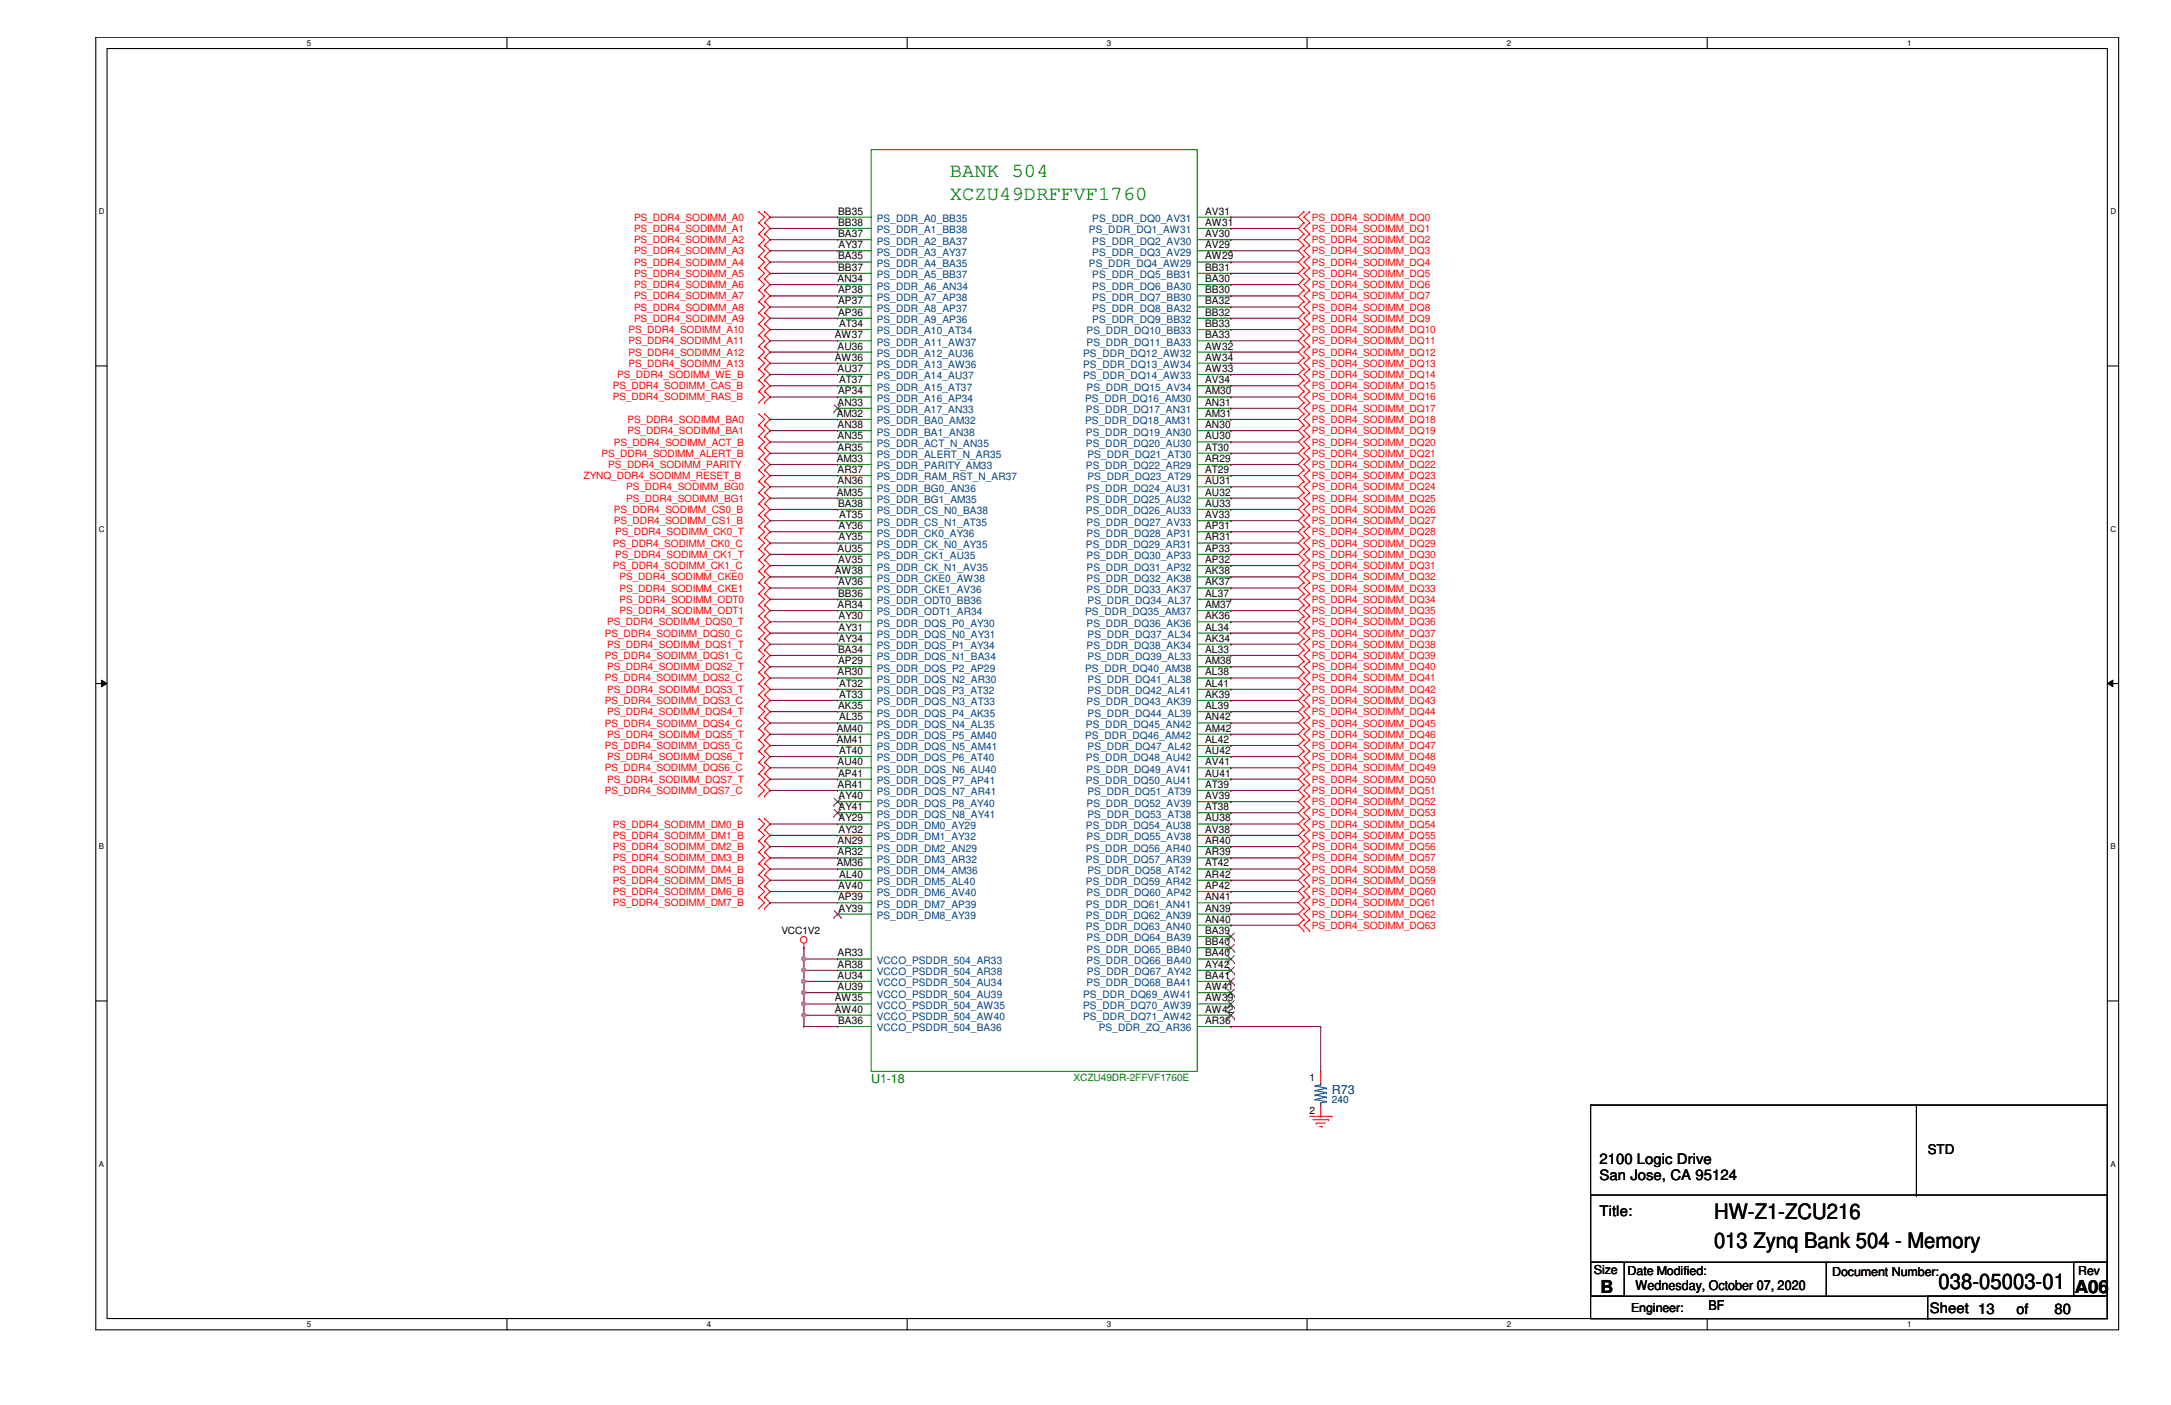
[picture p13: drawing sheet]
<svg xmlns="http://www.w3.org/2000/svg" width="432mm" height="279mm" viewBox="0 0 432 279" stroke-linecap="round" stroke-linejoin="round" font-family="sans-serif">
<defs><g id="words">
<g font-size="4.2">
<text x="340.9" y="242.4">HW-Z1-ZCU216</text>
<text x="340.9" y="248.2">013 Zynq Bank 504 - Memory</text>
<text x="385.6" y="256.4">038-05003-01</text>
</g>
<g font-size="4" fill="#008000">
<text x="188.9" y="35.2">BANK 504</text>
<text x="188.9" y="39.7">XCZU49DRFFVF1760</text>
</g>
<g font-size="3.6">
<text x="318.3" y="257">B</text>
<text x="412.7" y="257">A06</text>
</g>
<g font-size="2.9">
<text x="318.1" y="231.5">2100 Logic Drive</text>
<text x="318.1" y="234.7">San Jose, CA 95124</text>
<text x="318.1" y="241.8">Title:</text>
<text x="383.8" y="261">Sheet 13</text>
<text x="401.1" y="261.2">of</text>
<text x="408.6" y="261.2">80</text>
</g>
<g font-size="2.7">
<text x="383.4" y="229.5">STD</text>
<text x="325.3" y="256.6">Wednesday, October 07, 2020</text>
<text x="339.8" y="260.6">BF</text>
</g>
<text font-size="2.5" fill="#008000" x="173.3" y="215.3">U1-18</text>
<text font-size="2.5" fill="#000080" x="264.9" y="217.6">R73</text>
<g font-size="2.5">
<text x="317" y="253.3">Size</text>
<text x="323.7" y="253.5">Date Modified:</text>
<text x="364.4" y="253.7">Document Number:</text>
<text x="413.3" y="253.5">Rev</text>
<text x="324.4" y="260.9">Engineer:</text>
</g>
<g font-size="2" fill="#f00">
<text x="126.1" y="46.1">PS_DDR4_SODIMM_A1</text>
<text x="126.1" y="43.9">PS_DDR4_SODIMM_A0</text>
<text x="260.9" y="46.1">PS_DDR4_SODIMM_DQ1</text>
<text x="260.9" y="43.9">PS_DDR4_SODIMM_DQ0</text>
<text x="126.1" y="48.3">PS_DDR4_SODIMM_A2</text>
<text x="126.1" y="52.8">PS_DDR4_SODIMM_A4</text>
<text x="126.1" y="50.6">PS_DDR4_SODIMM_A3</text>
<text x="260.9" y="52.8">PS_DDR4_SODIMM_DQ4</text>
<text x="260.9" y="50.6">PS_DDR4_SODIMM_DQ3</text>
<text x="260.9" y="48.3">PS_DDR4_SODIMM_DQ2</text>
<text x="126.1" y="57.3">PS_DDR4_SODIMM_A6</text>
<text x="126.1" y="55.1">PS_DDR4_SODIMM_A5</text>
<text x="126.1" y="59.5">PS_DDR4_SODIMM_A7</text>
<text x="260.9" y="59.5">PS_DDR4_SODIMM_DQ7</text>
<text x="260.9" y="57.3">PS_DDR4_SODIMM_DQ6</text>
<text x="260.9" y="55.1">PS_DDR4_SODIMM_DQ5</text>
<text x="126.1" y="64">PS_DDR4_SODIMM_A9</text>
<text x="126.1" y="61.8">PS_DDR4_SODIMM_A8</text>
<text x="260.9" y="64">PS_DDR4_SODIMM_DQ9</text>
<text x="260.9" y="61.8">PS_DDR4_SODIMM_DQ8</text>
<text x="125" y="66.3">PS_DDR4_SODIMM_A10</text>
<text x="125" y="70.7">PS_DDR4_SODIMM_A12</text>
<text x="125" y="68.5">PS_DDR4_SODIMM_A11</text>
<text x="260.9" y="70.7">PS_DDR4_SODIMM_DQ12</text>
<text x="260.9" y="68.5">PS_DDR4_SODIMM_DQ11</text>
<text x="260.9" y="66.3">PS_DDR4_SODIMM_DQ10</text>
<text x="121.9" y="77.4">PS_DDR4_SODIMM_CAS_B</text>
<text x="122.8" y="75.2">PS_DDR4_SODIMM_WE_B</text>
<text x="125" y="72.9">PS_DDR4_SODIMM_A13</text>
<text x="260.9" y="77.4">PS_DDR4_SODIMM_DQ15</text>
<text x="260.9" y="75.2">PS_DDR4_SODIMM_DQ14</text>
<text x="260.9" y="72.9">PS_DDR4_SODIMM_DQ13</text>
<text x="121.9" y="79.6">PS_DDR4_SODIMM_RAS_B</text>
<text x="260.9" y="81.9">PS_DDR4_SODIMM_DQ17</text>
<text x="260.9" y="79.6">PS_DDR4_SODIMM_DQ16</text>
<text x="122.1" y="88.6">PS_DDR4_SODIMM_ACT_B</text>
<text x="124.8" y="86.4">PS_DDR4_SODIMM_BA1</text>
<text x="124.8" y="84.1">PS_DDR4_SODIMM_BA0</text>
<text x="260.9" y="88.6">PS_DDR4_SODIMM_DQ20</text>
<text x="260.9" y="86.4">PS_DDR4_SODIMM_DQ19</text>
<text x="260.9" y="84.1">PS_DDR4_SODIMM_DQ18</text>
<text x="116.1" y="95.3">ZYNQ_DDR4_SODIMM_RESET_B</text>
<text x="119.6" y="90.8">PS_DDR4_SODIMM_ALERT_B</text>
<text x="121" y="93">PS_DDR4_SODIMM_PARITY</text>
<text x="260.9" y="95.3">PS_DDR4_SODIMM_DQ23</text>
<text x="260.9" y="93">PS_DDR4_SODIMM_DQ22</text>
<text x="260.9" y="90.8">PS_DDR4_SODIMM_DQ21</text>
<text x="122.1" y="102">PS_DDR4_SODIMM_CS0_B</text>
<text x="124.5" y="99.8">PS_DDR4_SODIMM_BG1</text>
<text x="124.5" y="97.5">PS_DDR4_SODIMM_BG0</text>
<text x="260.9" y="99.8">PS_DDR4_SODIMM_DQ25</text>
<text x="260.9" y="97.5">PS_DDR4_SODIMM_DQ24</text>
<text x="260.9" y="102">PS_DDR4_SODIMM_DQ26</text>
<text x="122.1" y="104.2">PS_DDR4_SODIMM_CS1_B</text>
<text x="122.3" y="106.5">PS_DDR4_SODIMM_CK0_T</text>
<text x="260.9" y="106.5">PS_DDR4_SODIMM_DQ28</text>
<text x="260.9" y="104.2">PS_DDR4_SODIMM_DQ27</text>
<text x="121.9" y="108.7">PS_DDR4_SODIMM_CK0_C</text>
<text x="121.9" y="113.2">PS_DDR4_SODIMM_CK1_C</text>
<text x="122.3" y="111">PS_DDR4_SODIMM_CK1_T</text>
<text x="260.9" y="113.2">PS_DDR4_SODIMM_DQ31</text>
<text x="260.9" y="111">PS_DDR4_SODIMM_DQ30</text>
<text x="260.9" y="108.7">PS_DDR4_SODIMM_DQ29</text>
<text x="123.2" y="115.4">PS_DDR4_SODIMM_CKE0</text>
<text x="123.2" y="117.6">PS_DDR4_SODIMM_CKE1</text>
<text x="123.2" y="119.9">PS_DDR4_SODIMM_ODT0</text>
<text x="260.9" y="117.6">PS_DDR4_SODIMM_DQ33</text>
<text x="260.9" y="115.4">PS_DDR4_SODIMM_DQ32</text>
<text x="260.9" y="119.9">PS_DDR4_SODIMM_DQ34</text>
<text x="120.8" y="124.3">PS_DDR4_SODIMM_DQS0_T</text>
<text x="123.2" y="122.1">PS_DDR4_SODIMM_ODT1</text>
<text x="260.9" y="124.3">PS_DDR4_SODIMM_DQ36</text>
<text x="260.9" y="122.1">PS_DDR4_SODIMM_DQ35</text>
<text x="120.3" y="126.6">PS_DDR4_SODIMM_DQS0_C</text>
<text x="120.3" y="131.1">PS_DDR4_SODIMM_DQS1_C</text>
<text x="120.8" y="128.8">PS_DDR4_SODIMM_DQS1_T</text>
<text x="260.9" y="131.1">PS_DDR4_SODIMM_DQ39</text>
<text x="260.9" y="128.8">PS_DDR4_SODIMM_DQ38</text>
<text x="260.9" y="126.6">PS_DDR4_SODIMM_DQ37</text>
<text x="120.3" y="135.5">PS_DDR4_SODIMM_DQS2_C</text>
<text x="120.8" y="137.8">PS_DDR4_SODIMM_DQS3_T</text>
<text x="120.8" y="133.3">PS_DDR4_SODIMM_DQS2_T</text>
<text x="260.9" y="135.5">PS_DDR4_SODIMM_DQ41</text>
<text x="260.9" y="133.3">PS_DDR4_SODIMM_DQ40</text>
<text x="260.9" y="137.8">PS_DDR4_SODIMM_DQ42</text>
<text x="120.3" y="140">PS_DDR4_SODIMM_DQS3_C</text>
<text x="120.8" y="142.2">PS_DDR4_SODIMM_DQS4_T</text>
<text x="260.9" y="142.2">PS_DDR4_SODIMM_DQ44</text>
<text x="260.9" y="140">PS_DDR4_SODIMM_DQ43</text>
<text x="120.3" y="144.5">PS_DDR4_SODIMM_DQS4_C</text>
<text x="120.3" y="148.9">PS_DDR4_SODIMM_DQS5_C</text>
<text x="120.8" y="146.7">PS_DDR4_SODIMM_DQS5_T</text>
<text x="260.9" y="148.9">PS_DDR4_SODIMM_DQ47</text>
<text x="260.9" y="146.7">PS_DDR4_SODIMM_DQ46</text>
<text x="260.9" y="144.5">PS_DDR4_SODIMM_DQ45</text>
<text x="120.3" y="153.4">PS_DDR4_SODIMM_DQS6_C</text>
<text x="120.8" y="155.7">PS_DDR4_SODIMM_DQS7_T</text>
<text x="120.8" y="151.2">PS_DDR4_SODIMM_DQS6_T</text>
<text x="260.9" y="153.4">PS_DDR4_SODIMM_DQ49</text>
<text x="260.9" y="151.2">PS_DDR4_SODIMM_DQ48</text>
<text x="260.9" y="155.7">PS_DDR4_SODIMM_DQ50</text>
<text x="120.3" y="157.9">PS_DDR4_SODIMM_DQS7_C</text>
<text x="260.9" y="160.1">PS_DDR4_SODIMM_DQ52</text>
<text x="260.9" y="157.9">PS_DDR4_SODIMM_DQ51</text>
<text x="121.9" y="164.6">PS_DDR4_SODIMM_DM0_B</text>
<text x="121.9" y="166.8">PS_DDR4_SODIMM_DM1_B</text>
<text x="260.9" y="166.8">PS_DDR4_SODIMM_DQ55</text>
<text x="260.9" y="164.6">PS_DDR4_SODIMM_DQ54</text>
<text x="260.9" y="162.3">PS_DDR4_SODIMM_DQ53</text>
<text x="121.9" y="173.5">PS_DDR4_SODIMM_DM4_B</text>
<text x="121.9" y="171.3">PS_DDR4_SODIMM_DM3_B</text>
<text x="121.9" y="169">PS_DDR4_SODIMM_DM2_B</text>
<text x="260.9" y="171.3">PS_DDR4_SODIMM_DQ57</text>
<text x="260.9" y="169">PS_DDR4_SODIMM_DQ56</text>
<text x="260.9" y="173.5">PS_DDR4_SODIMM_DQ58</text>
<text x="121.9" y="178">PS_DDR4_SODIMM_DM6_B</text>
<text x="121.9" y="175.8">PS_DDR4_SODIMM_DM5_B</text>
<text x="260.9" y="178">PS_DDR4_SODIMM_DQ60</text>
<text x="260.9" y="175.8">PS_DDR4_SODIMM_DQ59</text>
<text x="121.9" y="180.2">PS_DDR4_SODIMM_DM7_B</text>
<text x="260.9" y="184.7">PS_DDR4_SODIMM_DQ63</text>
<text x="260.9" y="182.5">PS_DDR4_SODIMM_DQ62</text>
<text x="260.9" y="180.2">PS_DDR4_SODIMM_DQ61</text>
</g>
<g font-size="2">
<text x="166.7" y="42.7">BB35</text>
<text x="166.7" y="44.9">BB38</text>
<text x="166.7" y="47.2">BA37</text>
<text x="239.7" y="42.7">AV31</text>
<text x="239.7" y="44.9">AW31</text>
<text x="239.7" y="47.2">AV30</text>
<text x="166.7" y="51.6">BA35</text>
<text x="166.7" y="53.8">BB37</text>
<text x="166.8" y="49.4">AY37</text>
<text x="239.7" y="49.4">AV29</text>
<text x="239.7" y="51.6">AW29</text>
<text x="239.7" y="53.8">BB31</text>
<text x="166.6" y="56.1">AN34</text>
<text x="166.7" y="58.3">AP38</text>
<text x="239.7" y="56.1">BA30</text>
<text x="239.7" y="58.3">BB30</text>
<text x="166.7" y="60.5">AP37</text>
<text x="166.7" y="62.8">AP36</text>
<text x="166.9" y="65">AT34</text>
<text x="239.7" y="60.5">BA32</text>
<text x="239.7" y="62.8">BB32</text>
<text x="239.7" y="65">BB33</text>
<text x="166" y="67.3">AW37</text>
<text x="166" y="71.7">AW36</text>
<text x="166.6" y="69.5">AU36</text>
<text x="239.7" y="67.3">BA33</text>
<text x="239.7" y="69.5">AW32</text>
<text x="239.7" y="71.7">AW34</text>
<text x="166.6" y="74">AU37</text>
<text x="166.9" y="76.2">AT37</text>
<text x="239.7" y="74">AW33</text>
<text x="239.7" y="76.2">AV34</text>
<text x="166.4" y="82.9">AM32</text>
<text x="166.6" y="80.7">AN33</text>
<text x="166.7" y="78.4">AP34</text>
<text x="239.7" y="78.4">AM30</text>
<text x="239.7" y="80.7">AN31</text>
<text x="239.7" y="82.9">AM31</text>
<text x="166.6" y="85.1">AN38</text>
<text x="166.6" y="87.4">AN35</text>
<text x="166.6" y="89.6">AR35</text>
<text x="239.7" y="85.1">AN30</text>
<text x="239.7" y="87.4">AU30</text>
<text x="239.7" y="89.6">AT30</text>
<text x="166.4" y="91.9">AM33</text>
<text x="166.6" y="94.1">AR37</text>
<text x="239.7" y="91.9">AR29</text>
<text x="239.7" y="94.1">AT29</text>
<text x="166.4" y="98.6">AM35</text>
<text x="166.6" y="96.3">AN36</text>
<text x="166.7" y="100.8">BA38</text>
<text x="239.7" y="96.3">AU31</text>
<text x="239.7" y="98.6">AU32</text>
<text x="239.7" y="100.8">AU33</text>
<text x="166.8" y="105.2">AY36</text>
<text x="166.8" y="107.5">AY35</text>
<text x="166.9" y="103">AT35</text>
<text x="239.7" y="103">AV33</text>
<text x="239.7" y="105.2">AP31</text>
<text x="239.7" y="107.5">AR31</text>
<text x="166.6" y="109.7">AU35</text>
<text x="166.7" y="112">AV35</text>
<text x="239.7" y="109.7">AP33</text>
<text x="239.7" y="112">AP32</text>
<text x="166" y="114.2">AW38</text>
<text x="166.7" y="116.4">AV36</text>
<text x="166.7" y="118.7">BB36</text>
<text x="239.7" y="114.2">AK38</text>
<text x="239.7" y="116.4">AK37</text>
<text x="239.7" y="118.7">AL37</text>
<text x="166.6" y="120.9">AR34</text>
<text x="166.8" y="123.1">AY30</text>
<text x="166.8" y="125.4">AY31</text>
<text x="239.7" y="120.9">AM37</text>
<text x="239.7" y="123.1">AK36</text>
<text x="239.7" y="125.4">AL34</text>
<text x="166.7" y="129.8">BA34</text>
<text x="166.8" y="127.6">AY34</text>
<text x="239.7" y="127.6">AK34</text>
<text x="239.7" y="129.8">AL33</text>
<text x="166.6" y="134.3">AR30</text>
<text x="166.7" y="132.1">AP29</text>
<text x="166.9" y="136.6">AT32</text>
<text x="239.7" y="132.1">AM38</text>
<text x="239.7" y="134.3">AL38</text>
<text x="239.7" y="136.6">AL41</text>
<text x="166.7" y="141">AK35</text>
<text x="166.9" y="138.8">AT33</text>
<text x="166.9" y="143.3">AL35</text>
<text x="239.7" y="138.8">AK39</text>
<text x="239.7" y="141">AL39</text>
<text x="239.7" y="143.3">AN42</text>
<text x="166.4" y="145.5">AM40</text>
<text x="166.4" y="147.7">AM41</text>
<text x="166.9" y="149.9">AT40</text>
<text x="239.7" y="145.5">AM42</text>
<text x="239.7" y="147.7">AL42</text>
<text x="239.7" y="149.9">AU42</text>
<text x="166.6" y="152.2">AU40</text>
<text x="166.7" y="154.4">AP41</text>
<text x="239.7" y="152.2">AV41</text>
<text x="239.7" y="154.4">AU41</text>
<text x="166.6" y="156.7">AR41</text>
<text x="166.8" y="158.9">AY40</text>
<text x="166.8" y="161.1">AY41</text>
<text x="239.7" y="156.7">AT39</text>
<text x="239.7" y="158.9">AV39</text>
<text x="239.7" y="161.1">AT38</text>
<text x="166.6" y="167.9">AN29</text>
<text x="166.8" y="163.4">AY29</text>
<text x="166.8" y="165.6">AY32</text>
<text x="239.7" y="163.4">AU38</text>
<text x="239.7" y="165.6">AV38</text>
<text x="239.7" y="167.9">AR40</text>
<text x="166.4" y="172.3">AM36</text>
<text x="166.6" y="170.1">AR32</text>
<text x="239.7" y="170.1">AR39</text>
<text x="239.7" y="172.3">AT42</text>
<text x="166.7" y="176.8">AV40</text>
<text x="166.7" y="179">AP39</text>
<text x="166.9" y="174.5">AL40</text>
<text x="239.7" y="174.5">AR42</text>
<text x="239.7" y="176.8">AP42</text>
<text x="239.7" y="179">AN41</text>
<text x="155.4" y="185.8">VCC1V2</text>
<text x="166.8" y="181.3">AY39</text>
<text x="239.7" y="181.3">AN39</text>
<text x="239.7" y="183.5">AN40</text>
<text x="239.7" y="185.7">BA39</text>
<text x="166.6" y="190.2">AR33</text>
<text x="239.7" y="188">BB40</text>
<text x="239.7" y="190.2">BA40</text>
<text x="166.6" y="192.4">AR38</text>
<text x="166.6" y="194.6">AU34</text>
<text x="166.6" y="196.9">AU39</text>
<text x="239.7" y="192.4">AY42</text>
<text x="239.7" y="194.6">BA41</text>
<text x="239.7" y="196.9">AW41</text>
<text x="166" y="199.1">AW35</text>
<text x="166" y="201.4">AW40</text>
<text x="166.7" y="203.6">BA36</text>
<text x="239.7" y="199.1">AW39</text>
<text x="239.7" y="201.4">AW42</text>
<text x="239.7" y="203.6">AR36</text>
<text x="260.5" y="214.9">1</text>
<text x="260.5" y="221.6">2</text>
</g>
<g font-size="2" fill="#004080">
<text x="174.4" y="44.2">PS_DDR_A0_BB35</text>
<text x="174.4" y="46.4">PS_DDR_A1_BB38</text>
<text x="216.6" y="46.4">PS_DDR_DQ1_AW31</text>
<text x="217.3" y="44.2">PS_DDR_DQ0_AV31</text>
<text x="174.4" y="48.6">PS_DDR_A2_BA37</text>
<text x="174.4" y="50.8">PS_DDR_A3_AY37</text>
<text x="174.4" y="53.1">PS_DDR_A4_BA35</text>
<text x="216.6" y="53.1">PS_DDR_DQ4_AW29</text>
<text x="217.3" y="48.6">PS_DDR_DQ2_AV30</text>
<text x="217.3" y="50.8">PS_DDR_DQ3_AV29</text>
<text x="174.4" y="55.3">PS_DDR_A5_BB37</text>
<text x="174.4" y="57.6">PS_DDR_A6_AN34</text>
<text x="174.4" y="59.8">PS_DDR_A7_AP38</text>
<text x="217.3" y="55.3">PS_DDR_DQ5_BB31</text>
<text x="217.3" y="57.6">PS_DDR_DQ6_BA30</text>
<text x="217.3" y="59.8">PS_DDR_DQ7_BB30</text>
<text x="174.4" y="62">PS_DDR_A8_AP37</text>
<text x="174.4" y="64.3">PS_DDR_A9_AP36</text>
<text x="217.3" y="62">PS_DDR_DQ8_BA32</text>
<text x="217.3" y="64.3">PS_DDR_DQ9_BB32</text>
<text x="174.4" y="66.5">PS_DDR_A10_AT34</text>
<text x="174.4" y="68.7">PS_DDR_A11_AW37</text>
<text x="174.4" y="71">PS_DDR_A12_AU36</text>
<text x="215.4" y="71">PS_DDR_DQ12_AW32</text>
<text x="216.1" y="66.5">PS_DDR_DQ10_BB33</text>
<text x="216.1" y="68.7">PS_DDR_DQ11_BA33</text>
<text x="174.4" y="73.2">PS_DDR_A13_AW36</text>
<text x="174.4" y="75.4">PS_DDR_A14_AU37</text>
<text x="174.4" y="77.7">PS_DDR_A15_AT37</text>
<text x="215.4" y="73.2">PS_DDR_DQ13_AW34</text>
<text x="215.4" y="75.4">PS_DDR_DQ14_AW33</text>
<text x="216.1" y="77.7">PS_DDR_DQ15_AV34</text>
<text x="174.4" y="79.9">PS_DDR_A16_AP34</text>
<text x="174.4" y="82.2">PS_DDR_A17_AN33</text>
<text x="215.8" y="79.9">PS_DDR_DQ16_AM30</text>
<text x="216" y="82.2">PS_DDR_DQ17_AN31</text>
<text x="174.4" y="84.4">PS_DDR_BA0_AM32</text>
<text x="174.4" y="86.6">PS_DDR_BA1_AN38</text>
<text x="174.4" y="88.9">PS_DDR_ACT_N_AN35</text>
<text x="215.8" y="84.4">PS_DDR_DQ18_AM31</text>
<text x="216" y="86.6">PS_DDR_DQ19_AN30</text>
<text x="216" y="88.9">PS_DDR_DQ20_AU30</text>
<text x="174.4" y="91.1">PS_DDR_ALERT_N_AR35</text>
<text x="174.4" y="93.3">PS_DDR_PARITY_AM33</text>
<text x="174.4" y="95.5">PS_DDR_RAM_RST_N_AR37</text>
<text x="216" y="93.3">PS_DDR_DQ22_AR29</text>
<text x="216.3" y="91.1">PS_DDR_DQ21_AT30</text>
<text x="216.3" y="95.5">PS_DDR_DQ23_AT29</text>
<text x="174.4" y="97.8">PS_DDR_BG0_AN36</text>
<text x="174.4" y="100">PS_DDR_BG1_AM35</text>
<text x="216" y="97.8">PS_DDR_DQ24_AU31</text>
<text x="216" y="100">PS_DDR_DQ25_AU32</text>
<text x="174.4" y="102.3">PS_DDR_CS_N0_BA38</text>
<text x="174.4" y="104.5">PS_DDR_CS_N1_AT35</text>
<text x="174.4" y="106.7">PS_DDR_CK0_AY36</text>
<text x="216" y="102.3">PS_DDR_DQ26_AU33</text>
<text x="216.1" y="104.5">PS_DDR_DQ27_AV33</text>
<text x="216.1" y="106.7">PS_DDR_DQ28_AP31</text>
<text x="174.4" y="109">PS_DDR_CK_N0_AY35</text>
<text x="174.4" y="111.2">PS_DDR_CK1_AU35</text>
<text x="174.4" y="113.5">PS_DDR_CK_N1_AV35</text>
<text x="216" y="109">PS_DDR_DQ29_AR31</text>
<text x="216.1" y="111.2">PS_DDR_DQ30_AP33</text>
<text x="216.1" y="113.5">PS_DDR_DQ31_AP32</text>
<text x="174.4" y="115.7">PS_DDR_CKE0_AW38</text>
<text x="174.4" y="117.9">PS_DDR_CKE1_AV36</text>
<text x="216.1" y="115.7">PS_DDR_DQ32_AK38</text>
<text x="216.1" y="117.9">PS_DDR_DQ33_AK37</text>
<text x="174.4" y="120.1">PS_DDR_ODT0_BB36</text>
<text x="174.4" y="122.4">PS_DDR_ODT1_AR34</text>
<text x="174.4" y="124.6">PS_DDR_DQS_P0_AY30</text>
<text x="215.8" y="122.4">PS_DDR_DQ35_AM37</text>
<text x="216.1" y="124.6">PS_DDR_DQ36_AK36</text>
<text x="216.3" y="120.1">PS_DDR_DQ34_AL37</text>
<text x="174.4" y="126.9">PS_DDR_DQS_N0_AY31</text>
<text x="174.4" y="129.1">PS_DDR_DQS_P1_AY34</text>
<text x="174.4" y="131.3">PS_DDR_DQS_N1_BA34</text>
<text x="216.1" y="129.1">PS_DDR_DQ38_AK34</text>
<text x="216.3" y="126.9">PS_DDR_DQ37_AL34</text>
<text x="216.3" y="131.3">PS_DDR_DQ39_AL33</text>
<text x="174.4" y="133.6">PS_DDR_DQS_P2_AP29</text>
<text x="174.4" y="135.8">PS_DDR_DQS_N2_AR30</text>
<text x="215.8" y="133.6">PS_DDR_DQ40_AM38</text>
<text x="216.3" y="135.8">PS_DDR_DQ41_AL38</text>
<text x="174.4" y="138">PS_DDR_DQS_P3_AT32</text>
<text x="174.4" y="140.2">PS_DDR_DQS_N3_AT33</text>
<text x="174.4" y="142.5">PS_DDR_DQS_P4_AK35</text>
<text x="216.1" y="140.2">PS_DDR_DQ43_AK39</text>
<text x="216.3" y="138">PS_DDR_DQ42_AL41</text>
<text x="216.3" y="142.5">PS_DDR_DQ44_AL39</text>
<text x="174.4" y="144.7">PS_DDR_DQS_N4_AL35</text>
<text x="174.4" y="147">PS_DDR_DQS_P5_AM40</text>
<text x="174.4" y="149.2">PS_DDR_DQS_N5_AM41</text>
<text x="215.8" y="147">PS_DDR_DQ46_AM42</text>
<text x="216" y="144.7">PS_DDR_DQ45_AN42</text>
<text x="216.3" y="149.2">PS_DDR_DQ47_AL42</text>
<text x="174.4" y="151.4">PS_DDR_DQS_P6_AT40</text>
<text x="174.4" y="153.7">PS_DDR_DQS_N6_AU40</text>
<text x="174.4" y="155.9">PS_DDR_DQS_P7_AP41</text>
<text x="216" y="151.4">PS_DDR_DQ48_AU42</text>
<text x="216" y="155.9">PS_DDR_DQ50_AU41</text>
<text x="216.1" y="153.7">PS_DDR_DQ49_AV41</text>
<text x="174.4" y="158.2">PS_DDR_DQS_N7_AR41</text>
<text x="174.4" y="160.4">PS_DDR_DQS_P8_AY40</text>
<text x="216.1" y="160.4">PS_DDR_DQ52_AV39</text>
<text x="216.3" y="158.2">PS_DDR_DQ51_AT39</text>
<text x="174.4" y="162.6">PS_DDR_DQS_N8_AY41</text>
<text x="174.4" y="164.8">PS_DDR_DM0_AY29</text>
<text x="174.4" y="167.1">PS_DDR_DM1_AY32</text>
<text x="216" y="164.8">PS_DDR_DQ54_AU38</text>
<text x="216.1" y="167.1">PS_DDR_DQ55_AV38</text>
<text x="216.3" y="162.6">PS_DDR_DQ53_AT38</text>
<text x="174.4" y="169.3">PS_DDR_DM2_AN29</text>
<text x="174.4" y="171.6">PS_DDR_DM3_AR32</text>
<text x="174.4" y="173.8">PS_DDR_DM4_AM36</text>
<text x="216" y="169.3">PS_DDR_DQ56_AR40</text>
<text x="216" y="171.6">PS_DDR_DQ57_AR39</text>
<text x="216.3" y="173.8">PS_DDR_DQ58_AT42</text>
<text x="174.4" y="176">PS_DDR_DM5_AL40</text>
<text x="174.4" y="178.3">PS_DDR_DM6_AV40</text>
<text x="216" y="176">PS_DDR_DQ59_AR42</text>
<text x="216.1" y="178.3">PS_DDR_DQ60_AP42</text>
<text x="174.4" y="180.5">PS_DDR_DM7_AP39</text>
<text x="174.4" y="182.8">PS_DDR_DM8_AY39</text>
<text x="216" y="180.5">PS_DDR_DQ61_AN41</text>
<text x="216" y="182.8">PS_DDR_DQ62_AN39</text>
<text x="216" y="185">PS_DDR_DQ63_AN40</text>
<text x="174.4" y="191.7">VCCO_PSDDR_504_AR33</text>
<text x="216.1" y="187.2">PS_DDR_DQ64_BA39</text>
<text x="216.1" y="189.4">PS_DDR_DQ65_BB40</text>
<text x="216.1" y="191.7">PS_DDR_DQ66_BA40</text>
<text x="174.4" y="193.9">VCCO_PSDDR_504_AR38</text>
<text x="174.4" y="196.1">VCCO_PSDDR_504_AU34</text>
<text x="216.1" y="196.1">PS_DDR_DQ68_BA41</text>
<text x="216.2" y="193.9">PS_DDR_DQ67_AY42</text>
<text x="174.4" y="198.4">VCCO_PSDDR_504_AU39</text>
<text x="174.4" y="200.6">VCCO_PSDDR_504_AW35</text>
<text x="174.4" y="202.9">VCCO_PSDDR_504_AW40</text>
<text x="215.4" y="198.4">PS_DDR_DQ69_AW41</text>
<text x="215.4" y="200.6">PS_DDR_DQ70_AW39</text>
<text x="215.4" y="202.9">PS_DDR_DQ71_AW42</text>
<text x="174.4" y="205.1">VCCO_PSDDR_504_BA36</text>
<text x="218.5" y="205.1">PS_DDR_ZQ_AR36</text>
</g>
<text font-size="2" fill="#008000" x="213.5" y="214.9">XCZU49DR-2FFVF1760E</text>
<text font-size="2" fill="#000080" x="264.9" y="219.3">240</text>
<g font-size="1.6">
<text x="61" y="9.1">5</text>
<text x="140.6" y="9.1">4</text>
<text x="220.2" y="9.1">3</text>
<text x="299.7" y="9.1">2</text>
<text x="379.3" y="9.1">1</text>
<text x="19.6" y="42.6">D</text>
<text x="419.7" y="42.6">D</text>
<text x="19.6" y="105.7">C</text>
<text x="419.7" y="105.7">C</text>
<text x="19.6" y="168.9">B</text>
<text x="419.7" y="168.9">B</text>
<text x="19.6" y="232">A</text>
<text x="419.7" y="232">A</text>
<text x="61" y="263.9">5</text>
<text x="140.6" y="263.9">4</text>
<text x="220.2" y="263.9">3</text>
<text x="299.7" y="263.9">2</text>
<text x="379.3" y="263.9">1</text>
</g>
</g></defs>
<path d="M19.1 7.4h402.3v257.1h-402.3zM21.3 9.7h397.8v252.5h-397.8z" fill="none" stroke="#000" stroke-width=".21"/>
<g fill="#fff">
<path d="M61 7.7h.9v1.7h-.9z"/>
<path d="M61 262.5h.9v1.7h-.9z"/>
</g>
<path d="M100.8 7.4v2.3M100.8 262.2v2.3" fill="none" stroke="#000" stroke-width=".21"/>
<g fill="#fff">
<path d="M140.6 7.7h.9v1.7h-.9z"/>
<path d="M140.6 262.5h.9v1.7h-.9z"/>
</g>
<path d="M180.4 7.4v2.3M180.4 262.2v2.3" fill="none" stroke="#000" stroke-width=".21"/>
<g fill="#fff">
<path d="M220.2 7.7h.9v1.7h-.9z"/>
<path d="M220.2 262.5h.9v1.7h-.9z"/>
</g>
<path d="M260 7.4v2.3M260 262.2v2.3" fill="none" stroke="#000" stroke-width=".21"/>
<g fill="#fff">
<path d="M299.7 7.7h.9v1.7h-.9z"/>
<path d="M299.7 262.5h.9v1.7h-.9z"/>
</g>
<path d="M339.6 7.4v2.3M339.6 262.2v2.3" fill="none" stroke="#000" stroke-width=".21"/>
<g fill="#fff">
<path d="M379.3 7.7h.9v1.7h-.9z"/>
<path d="M379.3 262.5h.9v1.7h-.9z"/>
<path d="M19.6 41.2h1.2v1.8h-1.2z"/>
<path d="M419.7 41.2h1.2v1.8h-1.2z"/>
<path d="M19.6 104.3h1.2v1.8h-1.2z"/>
<path d="M419.7 104.3h1.2v1.8h-1.2z"/>
</g>
<path d="M19.1 72.8h2.2M419.1 72.8h2.3" fill="none" stroke="#000" stroke-width=".21"/>
<g fill="#fff">
<path d="M19.6 167.5h1.1v1.7h-1.1z"/>
<path d="M419.7 167.5h1.1v1.7h-1.1z"/>
</g>
<path d="M19.1 135.9h2.2M419.1 135.9h2.3" fill="none" stroke="#000" stroke-width=".21"/>
<path d="M20.2 135.3l1.1 .6-1.1 .7zM419.1 135.9l1.1-.6v1.3z" fill="#000"/>
<path d="M20.2 135.3l1.1 .6-1.1 .7zM419.1 135.9l1.1-.6v1.3z" fill="none" stroke="#000" stroke-width=".2"/>
<g fill="#fff">
<path d="M19.6 230.6h1.1v1.8h-1.1z"/>
<path d="M419.7 230.6h1.1v1.8h-1.1z"/>
</g>
<g fill="none" stroke="#000" stroke-width=".21">
<path d="M19.1 199.1h2.2M419.1 199.1h2.3M316.4 219.8h102.7v42.4h-102.7zM381.2 219.8v17.9M316.4 237.7h102.7v13.3h-102.7zM381.2 237.7h.1M316.4 251h46.9v6.8h-46.9zM316.4 251h6.6v6.8h-6.6zM363.3 251h55.8v6.8h-55.8zM383.4 257.8h35.7v4.4h-35.7zM412.5 251h6.6v6.8h-6.6zM316.4 262.2h67"/>
<path d="M383.4 262.2h.1"/>
</g>
<g fill="none" stroke="#f00" stroke-width=".21">
<path d="M150.9 48.8h.1M150.9 46.5h.1M150.9 44.3h.1M150.9 42.1h.1M150.9 57.7h.1M150.9 55.5h.1M150.9 53.3h.1M150.9 51h.1M150.9 59.9h.1M150.9 46.5l1.2 1.2-1.2 1.1M150.9 44.3l1.2 1.1-1.2 1.1M150.9 42.1l1.2 1.1-1.2 1.1"/>
<path d="M150.9 55.5l1.2 1.1-1.2 1.1M150.9 53.3l1.2 1.1-1.2 1.1M150.9 51l1.2 1.1-1.2 1.2M150.9 48.8l1.2 1.1-1.2 1.1M150.9 59.9l1.2 1.1-1.2 1.2M150.9 57.7l1.2 1.1-1.2 1.1M152.1 46.5h.1M152.1 48.8h.1M152.1 44.3h.1M152.1 42.1h.1M152.1 55.5h.1M152.1 57.7h.1"/>
<path d="M152.1 53.3h.1M152.1 51h.1M152.1 59.9h.1M152.1 46.5l1.1 1.2-1.1 1.1M152.1 44.3l1.1 1.1-1.1 1.1M152.1 42.1l1.1 1.1-1.1 1.1M152.1 55.5l1.1 1.1-1.1 1.1M152.1 53.3l1.1 1.1-1.1 1.1M152.1 51l1.1 1.1-1.1 1.2M152.1 48.8l1.1 1.1-1.1 1.1M152.1 59.9l1.1 1.1-1.1 1.2M152.1 57.7l1.1 1.1-1.1 1.1"/>
<path d="M259.3 44.3h.1M259.3 46.5h.1M259.3 42.1h.1M259.3 51h.1M259.3 53.3h.1M259.3 48.8h.1M259.3 57.7h.1M259.3 59.9h.1M259.3 55.5h.1M259.3 44.3l-1.1 1.1 1.1 1.1M259.3 42.1l-1.1 1.1 1.1 1.1M259.3 51l-1.1 1.1 1.1 1.2"/>
<path d="M259.3 48.8l-1.1 1.1 1.1 1.1M259.3 46.5l-1.1 1.2 1.1 1.1M259.3 57.7l-1.1 1.1 1.1 1.1M259.3 55.5l-1.1 1.1 1.1 1.1M259.3 53.3l-1.1 1.1 1.1 1.1M259.3 59.9l-1.1 1.1 1.1 1.2M260.5 46.5h.1M260.5 44.3h.1M260.5 42.1h.1M260.5 53.3h.1M260.5 51h.1M260.5 48.8h.1"/>
<path d="M260.5 59.9h.1M260.5 57.7h.1M260.5 55.5h.1M260.5 44.3l-1.2 1.1 1.2 1.1M260.5 42.1l-1.2 1.1 1.2 1.1M260.5 51l-1.2 1.1 1.2 1.2M260.5 48.8l-1.2 1.1 1.2 1.1M260.5 46.5l-1.2 1.2 1.2 1.1M260.5 57.7l-1.2 1.1 1.2 1.1M260.5 55.5l-1.2 1.1 1.2 1.1M260.5 53.3l-1.2 1.1 1.2 1.1M260.5 59.9l-1.2 1.1 1.2 1.2"/>
<path d="M150.9 66.6h.1M150.9 64.4h.1M150.9 62.2h.1M150.9 73.4h.1M150.9 71.1h.1M150.9 68.9h.1M150.9 75.6h.1M150.9 77.8h.1M150.9 64.4l1.2 1.1-1.2 1.1M150.9 62.2l1.2 1.1-1.2 1.1M150.9 71.1l1.2 1.1-1.2 1.2M150.9 68.9l1.2 1.1-1.2 1.1"/>
<path d="M150.9 66.6l1.2 1.2-1.2 1.1M150.9 73.4l1.2 1.1-1.2 1.1M150.9 75.6l1.2 1.1-1.2 1.1M150.9 77.8l1.2 1.2-1.2 1.1M152.1 64.4h.1M152.1 66.6h.1M152.1 62.2h.1M152.1 71.1h.1M152.1 73.4h.1M152.1 68.9h.1M152.1 75.6h.1M152.1 77.8h.1"/>
<path d="M152.1 64.4l1.1 1.1-1.1 1.1M152.1 62.2l1.1 1.1-1.1 1.1M152.1 71.1l1.1 1.1-1.1 1.2M152.1 68.9l1.1 1.1-1.1 1.1M152.1 66.6l1.1 1.2-1.1 1.1M152.1 73.4l1.1 1.1-1.1 1.1M152.1 75.6l1.1 1.1-1.1 1.1M152.1 77.8l1.1 1.2-1.1 1.1M259.3 62.2h.1M259.3 64.4h.1M259.3 68.9h.1M259.3 71.1h.1"/>
<path d="M259.3 66.6h.1M259.3 75.6h.1M259.3 77.8h.1M259.3 73.4h.1M259.3 62.2l-1.1 1.1 1.1 1.1M259.3 68.9l-1.1 1.1 1.1 1.1M259.3 66.6l-1.1 1.2 1.1 1.1M259.3 64.4l-1.1 1.1 1.1 1.1M259.3 75.6l-1.1 1.1 1.1 1.1M259.3 73.4l-1.1 1.1 1.1 1.1M259.3 71.1l-1.1 1.1 1.1 1.2M259.3 77.8l-1.1 1.2 1.1 1.1"/>
<path d="M260.5 64.4h.1M260.5 62.2h.1M260.5 71.1h.1M260.5 68.9h.1M260.5 66.6h.1M260.5 77.8h.1M260.5 75.6h.1M260.5 73.4h.1M260.5 62.2l-1.2 1.1 1.2 1.1M260.5 68.9l-1.2 1.1 1.2 1.1M260.5 66.6l-1.2 1.2 1.2 1.1M260.5 64.4l-1.2 1.1 1.2 1.1"/>
<path d="M260.5 75.6l-1.2 1.1 1.2 1.1M260.5 73.4l-1.2 1.1 1.2 1.1M260.5 71.1l-1.2 1.1 1.2 1.2M260.5 77.8l-1.2 1.2 1.2 1.1M150.9 89h.1M150.9 86.8h.1M150.9 84.5h.1M150.9 82.3h.1M150.9 91.2h.1M150.9 98h.1M150.9 95.7h.1M150.9 93.5h.1"/>
<path d="M150.9 80.1h.1M150.9 86.8l1.2 1.1-1.2 1.1M150.9 84.5l1.2 1.1-1.2 1.2M150.9 82.3l1.2 1.1-1.2 1.1M150.9 89l1.2 1.1-1.2 1.1M150.9 98l1.2 1.1-1.2 1.1M150.9 95.7l1.2 1.1-1.2 1.2M150.9 91.2l1.2 1.2-1.2 1.1M150.9 93.5l1.2 1.1-1.2 1.1M152.1 86.8h.1M152.1 89h.1M152.1 84.5h.1"/>
<path d="M152.1 82.3h.1M152.1 91.2h.1M152.1 98h.1M152.1 95.7h.1M152.1 93.5h.1M152.1 80.1h.1M152.1 86.8l1.1 1.1-1.1 1.1M152.1 84.5l1.1 1.1-1.1 1.2M152.1 82.3l1.1 1.1-1.1 1.1M152.1 89l1.1 1.1-1.1 1.1M152.1 98l1.1 1.1-1.1 1.1M152.1 95.7l1.1 1.1-1.1 1.2"/>
<path d="M152.1 91.2l1.1 1.2-1.1 1.1M152.1 93.5l1.1 1.1-1.1 1.1M259.3 80.1h.1M259.3 82.3h.1M259.3 86.8h.1M259.3 89h.1M259.3 84.5h.1M259.3 93.5h.1M259.3 95.7h.1M259.3 91.2h.1M259.3 98h.1M259.3 80.1l-1.1 1.1 1.1 1.1"/>
<path d="M259.3 86.8l-1.1 1.1 1.1 1.1M259.3 84.5l-1.1 1.1 1.1 1.2M259.3 82.3l-1.1 1.1 1.1 1.1M259.3 93.5l-1.1 1.1 1.1 1.1M259.3 91.2l-1.1 1.2 1.1 1.1M259.3 89l-1.1 1.1 1.1 1.1M259.3 98l-1.1 1.1 1.1 1.1M259.3 95.7l-1.1 1.1 1.1 1.2M260.5 82.3h.1M260.5 80.1h.1M260.5 89h.1M260.5 86.8h.1"/>
<path d="M260.5 84.5h.1M260.5 95.7h.1M260.5 93.5h.1M260.5 91.2h.1M260.5 98h.1M260.5 80.1l-1.2 1.1 1.2 1.1M260.5 86.8l-1.2 1.1 1.2 1.1M260.5 84.5l-1.2 1.1 1.2 1.2M260.5 82.3l-1.2 1.1 1.2 1.1M260.5 93.5l-1.2 1.1 1.2 1.1M260.5 91.2l-1.2 1.2 1.2 1.1M260.5 89l-1.2 1.1 1.2 1.1"/>
<path d="M260.5 98l-1.2 1.1 1.2 1.1M260.5 95.7l-1.2 1.1 1.2 1.2M150.9 109.1h.1M150.9 106.9h.1M150.9 100.2h.1M150.9 115.8h.1M150.9 113.6h.1M150.9 111.3h.1M150.9 104.6h.1M150.9 102.4h.1M150.9 118.1h.1M150.9 106.9l1.2 1.1-1.2 1.1"/>
<path d="M150.9 113.6l1.2 1.1-1.2 1.1M150.9 109.1l1.2 1.1-1.2 1.1M150.9 111.3l1.2 1.2-1.2 1.1M150.9 104.6l1.2 1.1-1.2 1.2M150.9 102.4l1.2 1.1-1.2 1.1M150.9 100.2l1.2 1.1-1.2 1.1M150.9 115.8l1.2 1.1-1.2 1.2M150.9 118.1l1.2 1.1-1.2 1.1M152.1 106.9h.1M152.1 109.1h.1M152.1 100.2h.1M152.1 113.6h.1"/>
<path d="M152.1 115.8h.1M152.1 111.3h.1M152.1 104.6h.1M152.1 102.4h.1M152.1 118.1h.1M152.1 106.9l1.1 1.1-1.1 1.1M152.1 113.6l1.1 1.1-1.1 1.1M152.1 109.1l1.1 1.1-1.1 1.1M152.1 111.3l1.1 1.2-1.1 1.1M152.1 104.6l1.1 1.1-1.1 1.2M152.1 102.4l1.1 1.1-1.1 1.1M152.1 100.2l1.1 1.1-1.1 1.1"/>
<path d="M152.1 115.8l1.1 1.1-1.1 1.2M152.1 118.1l1.1 1.1-1.1 1.1M259.3 100.2h.1M259.3 104.6h.1M259.3 106.9h.1M259.3 102.4h.1M259.3 111.3h.1M259.3 113.6h.1M259.3 109.1h.1M259.3 115.8h.1M259.3 118.1h.1M259.3 104.6l-1.1 1.1 1.1 1.2"/>
<path d="M259.3 102.4l-1.1 1.1 1.1 1.1M259.3 100.2l-1.1 1.1 1.1 1.1M259.3 111.3l-1.1 1.2 1.1 1.1M259.3 109.1l-1.1 1.1 1.1 1.1M259.3 106.9l-1.1 1.1 1.1 1.1M259.3 115.8l-1.1 1.1 1.1 1.2M259.3 113.6l-1.1 1.1 1.1 1.1M259.3 118.1l-1.1 1.1 1.1 1.1M260.5 100.2h.1M260.5 106.9h.1M260.5 104.6h.1M260.5 102.4h.1"/>
<path d="M260.5 113.6h.1M260.5 111.3h.1M260.5 109.1h.1M260.5 118.1h.1M260.5 115.8h.1M260.5 104.6l-1.2 1.1 1.2 1.2M260.5 102.4l-1.2 1.1 1.2 1.1M260.5 100.2l-1.2 1.1 1.2 1.1M260.5 111.3l-1.2 1.2 1.2 1.1M260.5 109.1l-1.2 1.1 1.2 1.1M260.5 106.9l-1.2 1.1 1.2 1.1M260.5 115.8l-1.2 1.1 1.2 1.2"/>
<path d="M260.5 113.6l-1.2 1.1 1.2 1.1M260.5 118.1l-1.2 1.1 1.2 1.1M150.9 127h.1M150.9 124.8h.1M150.9 135.9h.1M150.9 133.7h.1M150.9 129.2h.1M150.9 131.5h.1M150.9 122.5h.1M150.9 138.2h.1M150.9 120.3h.1M150.9 124.8l1.2 1.1-1.2 1.1"/>
<path d="M150.9 133.7l1.2 1.1-1.2 1.1M150.9 127l1.2 1.1-1.2 1.1M150.9 129.2l1.2 1.1-1.2 1.2M150.9 122.5l1.2 1.2-1.2 1.1M150.9 135.9l1.2 1.2-1.2 1.1M150.9 138.2l1.2 1.1-1.2 1.1M150.9 131.5l1.2 1.1-1.2 1.1M150.9 120.3l1.2 1.1-1.2 1.1M152.1 124.8h.1M152.1 127h.1M152.1 133.7h.1M152.1 135.9h.1"/>
<path d="M152.1 129.2h.1M152.1 131.5h.1M152.1 122.5h.1M152.1 138.2h.1M152.1 120.3h.1M152.1 124.8l1.1 1.1-1.1 1.1M152.1 133.7l1.1 1.1-1.1 1.1M152.1 127l1.1 1.1-1.1 1.1M152.1 129.2l1.1 1.1-1.1 1.2M152.1 122.5l1.1 1.2-1.1 1.1M152.1 135.9l1.1 1.2-1.1 1.1M152.1 138.2l1.1 1.1-1.1 1.1"/>
<path d="M152.1 131.5l1.1 1.1-1.1 1.1M152.1 120.3l1.1 1.1-1.1 1.1M259.3 122.5h.1M259.3 124.8h.1M259.3 120.3h.1M259.3 129.2h.1M259.3 131.5h.1M259.3 127h.1M259.3 133.7h.1M259.3 135.9h.1M259.3 138.2h.1M259.3 122.5l-1.1 1.2 1.1 1.1"/>
<path d="M259.3 120.3l-1.1 1.1 1.1 1.1M259.3 129.2l-1.1 1.1 1.1 1.2M259.3 127l-1.1 1.1 1.1 1.1M259.3 124.8l-1.1 1.1 1.1 1.1M259.3 133.7l-1.1 1.1 1.1 1.1M259.3 131.5l-1.1 1.1 1.1 1.1M259.3 138.2l-1.1 1.1 1.1 1.1M259.3 135.9l-1.1 1.2 1.1 1.1M260.5 124.8h.1M260.5 122.5h.1M260.5 120.3h.1M260.5 131.5h.1"/>
<path d="M260.5 129.2h.1M260.5 127h.1M260.5 135.9h.1M260.5 133.7h.1M260.5 138.2h.1M260.5 122.5l-1.2 1.2 1.2 1.1M260.5 120.3l-1.2 1.1 1.2 1.1M260.5 129.2l-1.2 1.1 1.2 1.2M260.5 127l-1.2 1.1 1.2 1.1M260.5 124.8l-1.2 1.1 1.2 1.1M260.5 133.7l-1.2 1.1 1.2 1.1M260.5 131.5l-1.2 1.1 1.2 1.1"/>
<path d="M260.5 138.2l-1.2 1.1 1.2 1.1M260.5 135.9l-1.2 1.2 1.2 1.1M150.9 144.9h.1M150.9 142.7h.1M150.9 140.4h.1M150.9 147.1h.1M150.9 149.4h.1M150.9 156h.1M150.9 153.8h.1M150.9 158.3h.1M150.9 151.6h.1M150.9 151.6l1.2 1.1-1.2 1.1"/>
<path d="M150.9 142.7l1.2 1.1-1.2 1.1M150.9 144.9l1.2 1.1-1.2 1.1M150.9 147.1l1.2 1.2-1.2 1.1M150.9 140.4l1.2 1.1-1.2 1.2M150.9 153.8l1.2 1.1-1.2 1.1M150.9 156l1.2 1.2-1.2 1.1M150.9 149.4l1.2 1.1-1.2 1.1M152.1 142.7h.1M152.1 144.9h.1M152.1 140.4h.1M152.1 147.1h.1M152.1 149.4h.1"/>
<path d="M152.1 153.8h.1M152.1 156h.1M152.1 158.3h.1M152.1 151.6h.1M152.1 142.7l1.1 1.1-1.1 1.1M152.1 144.9l1.1 1.1-1.1 1.1M152.1 147.1l1.1 1.2-1.1 1.1M152.1 140.4l1.1 1.1-1.1 1.2M152.1 153.8l1.1 1.1-1.1 1.1M152.1 156l1.1 1.2-1.1 1.1M152.1 149.4l1.1 1.1-1.1 1.1M152.1 151.6l1.1 1.1-1.1 1.1"/>
<path d="M259.3 140.4h.1M259.3 142.7h.1M259.3 147.1h.1M259.3 149.4h.1M259.3 144.9h.1M259.3 151.6h.1M259.3 153.8h.1M259.3 158.3h.1M259.3 156h.1M259.3 140.4l-1.1 1.1 1.1 1.2M259.3 147.1l-1.1 1.2 1.1 1.1M259.3 144.9l-1.1 1.1 1.1 1.1"/>
<path d="M259.3 142.7l-1.1 1.1 1.1 1.1M259.3 151.6l-1.1 1.1 1.1 1.1M259.3 149.4l-1.1 1.1 1.1 1.1M259.3 158.3l-1.1 1.1 1.1 1.1M259.3 156l-1.1 1.2 1.1 1.1M259.3 153.8l-1.1 1.1 1.1 1.1M260.5 142.7h.1M260.5 140.4h.1M260.5 149.4h.1M260.5 147.1h.1M260.5 144.9h.1M260.5 153.8h.1"/>
<path d="M260.5 151.6h.1M260.5 158.3h.1M260.5 156h.1M260.5 140.4l-1.2 1.1 1.2 1.2M260.5 147.1l-1.2 1.2 1.2 1.1M260.5 144.9l-1.2 1.1 1.2 1.1M260.5 142.7l-1.2 1.1 1.2 1.1M260.5 151.6l-1.2 1.1 1.2 1.1M260.5 149.4l-1.2 1.1 1.2 1.1M260.5 158.3l-1.2 1.1 1.2 1.1M260.5 156l-1.2 1.2 1.2 1.1M260.5 153.8l-1.2 1.1 1.2 1.1"/>
<path d="M150.9 165h.1M150.9 162.8h.1M150.9 173.9h.1M150.9 171.7h.1M150.9 169.5h.1M150.9 167.2h.1M150.9 178.4h.1M150.9 176.2h.1M150.9 162.8l1.2 1.1-1.2 1.1M150.9 173.9l1.2 1.1-1.2 1.2M150.9 171.7l1.2 1.1-1.2 1.1M150.9 169.5l1.2 1.1-1.2 1.1"/>
<path d="M150.9 167.2l1.2 1.2-1.2 1.1M150.9 165l1.2 1.1-1.2 1.1M150.9 178.4l1.2 1.1-1.2 1.1M150.9 176.2l1.2 1.1-1.2 1.1M152.1 162.8h.1M152.1 165h.1M152.1 171.7h.1M152.1 173.9h.1M152.1 169.5h.1M152.1 167.2h.1M152.1 178.4h.1M152.1 176.2h.1"/>
<path d="M152.1 162.8l1.1 1.1-1.1 1.1M152.1 171.7l1.1 1.1-1.1 1.1M152.1 169.5l1.1 1.1-1.1 1.1M152.1 167.2l1.1 1.2-1.1 1.1M152.1 165l1.1 1.1-1.1 1.1M152.1 178.4l1.1 1.1-1.1 1.1M152.1 176.2l1.1 1.1-1.1 1.1M152.1 173.9l1.1 1.1-1.1 1.2M259.3 160.5h.1M259.3 165h.1M259.3 167.2h.1M259.3 162.8h.1"/>
<path d="M259.3 169.5h.1M259.3 171.7h.1M259.3 176.2h.1M259.3 178.4h.1M259.3 173.9h.1M259.3 165l-1.1 1.1 1.1 1.1M259.3 162.8l-1.1 1.1 1.1 1.1M259.3 160.5l-1.1 1.1 1.1 1.2M259.3 169.5l-1.1 1.1 1.1 1.1M259.3 167.2l-1.1 1.2 1.1 1.1M259.3 176.2l-1.1 1.1 1.1 1.1M259.3 173.9l-1.1 1.1 1.1 1.2"/>
<path d="M259.3 171.7l-1.1 1.1 1.1 1.1M259.3 178.4l-1.1 1.1 1.1 1.1M260.5 160.5h.1M260.5 167.2h.1M260.5 165h.1M260.5 162.8h.1M260.5 171.7h.1M260.5 169.5h.1M260.5 178.4h.1M260.5 176.2h.1M260.5 173.9h.1M260.5 165l-1.2 1.1 1.2 1.1"/>
<path d="M260.5 162.8l-1.2 1.1 1.2 1.1M260.5 160.5l-1.2 1.1 1.2 1.2M260.5 169.5l-1.2 1.1 1.2 1.1M260.5 167.2l-1.2 1.2 1.2 1.1M260.5 176.2l-1.2 1.1 1.2 1.1M260.5 173.9l-1.2 1.1 1.2 1.2M260.5 171.7l-1.2 1.1 1.2 1.1M260.5 178.4l-1.2 1.1 1.2 1.1M150.9 180.6h.1M152.1 180.6h.1M159.9 188.5h.1M159.9 187.6v.9"/>
<path d="M259.3 182.9h.1M259.3 185.1h.1M259.3 180.6h.1M259.3 182.9l-1.1 1.1 1.1 1.1M259.3 180.6l-1.1 1.2 1.1 1.1M260.5 185.1h.1M260.5 182.9h.1M260.5 180.6h.1M260.5 182.9l-1.2 1.1 1.2 1.1M260.5 180.6l-1.2 1.2 1.2 1.1M262.7 213.1h.1M262.7 213.1v2.2"/>
<path d="M262.7 219.8v2.2M260.5 222h4.4M261.1 222.7h3.1M261.8 223.4h.1M261.8 223.4h1.8M262.5 224h.4M262.7 222h.1M262.9 224h.1M264.2 222.7h.1M264.9 222h.1"/>
<circle cx="159.8" cy="186.9" r=".65"/>
</g>
<g fill="none" stroke="#008000" stroke-width=".21">
<path d="M173.3 29.8h64.8v183.3h-64.8zM166.6 43.2h.1M166.6 45.4h.1M166.6 47.7h.1M166.6 49.9h.1M166.6 52.1h.1M166.6 54.4h.1M166.6 56.6h.1M166.6 58.8h.1M166.6 43.2h6.7M166.6 45.4h6.7M166.6 47.7h6.7"/>
<path d="M166.6 49.9h6.7M166.6 52.1h6.7M166.6 54.4h6.7M166.6 56.6h6.7M166.6 58.8h6.7M238.1 43.2h6.7M238.1 45.4h6.7M238.1 47.7h6.7M238.1 49.9h6.7M238.1 52.1h6.7M238.1 54.4h6.7M238.1 56.6h6.7"/>
<path d="M238.1 58.8h6.7M244.8 43.2h.1M244.8 45.4h.1M244.8 47.7h.1M244.8 49.9h.1M244.8 52.1h.1M244.8 54.4h.1M244.8 56.6h.1M244.8 58.8h.1M166.6 61h.1M166.6 63.3h.1M166.6 65.5h.1"/>
<path d="M166.6 67.8h.1M166.6 70h.1M166.6 72.2h.1M166.6 74.5h.1M166.6 76.7h.1M166.6 79h.1M166.6 61h6.7M166.6 63.3h6.7M166.6 65.5h6.7M166.6 67.8h6.7M166.6 70h6.7M166.6 72.2h6.7"/>
<path d="M166.6 74.5h6.7M166.6 76.7h6.7M166.6 79h6.7M238.1 61h6.7M238.1 63.3h6.7M238.1 65.5h6.7M238.1 67.8h6.7M238.1 70h6.7M238.1 72.2h6.7M238.1 74.5h6.7M238.1 76.7h6.7M238.1 79h6.7"/>
<path d="M244.8 61h.1M244.8 63.3h.1M244.8 65.5h.1M244.8 67.8h.1M244.8 70h.1M244.8 72.2h.1M244.8 74.5h.1M244.8 76.7h.1M244.8 79h.1M166.6 81.2h.1M166.6 83.4h.1M166.6 85.6h.1"/>
<path d="M166.6 87.9h.1M166.6 90.1h.1M166.6 92.4h.1M166.6 94.6h.1M166.6 96.8h.1M166.6 99.1h.1M166.6 81.2h6.7M166.6 83.4h6.7M166.6 85.6h6.7M166.6 87.9h6.7M166.6 90.1h6.7M166.6 92.4h6.7"/>
<path d="M166.6 94.6h6.7M166.6 96.8h6.7M166.6 99.1h6.7M238.1 81.2h6.7M238.1 83.4h6.7M238.1 85.6h6.7M238.1 87.9h6.7M238.1 90.1h6.7M238.1 92.4h6.7M238.1 94.6h6.7M238.1 96.8h6.7M238.1 99.1h6.7"/>
<path d="M244.8 81.2h.1M244.8 83.4h.1M244.8 85.6h.1M244.8 87.9h.1M244.8 90.1h.1M244.8 92.4h.1M244.8 94.6h.1M244.8 96.8h.1M244.8 99.1h.1M166.6 101.3h.1M166.6 103.5h.1M166.6 105.7h.1"/>
<path d="M166.6 108h.1M166.6 110.2h.1M166.6 112.5h.1M166.6 114.7h.1M166.6 116.9h.1M166.6 119.2h.1M166.6 101.3h6.7M166.6 103.5h6.7M166.6 105.7h6.7M166.6 108h6.7M166.6 110.2h6.7M166.6 112.5h6.7"/>
<path d="M166.6 114.7h6.7M166.6 116.9h6.7M166.6 119.2h6.7M238.1 101.3h6.7M238.1 103.5h6.7M238.1 105.7h6.7M238.1 108h6.7M238.1 110.2h6.7M238.1 112.5h6.7M238.1 114.7h6.7M238.1 116.9h6.7M238.1 119.2h6.7"/>
<path d="M244.8 101.3h.1M244.8 103.5h.1M244.8 105.7h.1M244.8 108h.1M244.8 110.2h.1M244.8 112.5h.1M244.8 114.7h.1M244.8 116.9h.1M244.8 119.2h.1M166.6 121.4h.1M166.6 123.7h.1M166.6 125.9h.1"/>
<path d="M166.6 128.1h.1M166.6 130.3h.1M166.6 132.6h.1M166.6 134.8h.1M166.6 137.1h.1M166.6 139.3h.1M166.6 121.4h6.7M166.6 123.7h6.7M166.6 125.9h6.7M166.6 128.1h6.7M166.6 130.3h6.7M166.6 132.6h6.7"/>
<path d="M166.6 134.8h6.7M166.6 137.1h6.7M166.6 139.3h6.7M238.1 121.4h6.7M238.1 123.7h6.7M238.1 125.9h6.7M238.1 128.1h6.7M238.1 130.3h6.7M238.1 132.6h6.7M238.1 134.8h6.7M238.1 137.1h6.7M238.1 139.3h6.7"/>
<path d="M244.8 121.4h.1M244.8 123.7h.1M244.8 125.9h.1M244.8 128.1h.1M244.8 130.3h.1M244.8 132.6h.1M244.8 134.8h.1M244.8 137.1h.1M244.8 139.3h.1M166.6 141.5h.1M166.6 143.8h.1M166.6 146h.1"/>
<path d="M166.6 148.3h.1M166.6 150.5h.1M166.6 152.7h.1M166.6 154.9h.1M166.6 157.2h.1M166.6 159.4h.1M166.6 141.5h6.7M166.6 143.8h6.7M166.6 146h6.7M166.6 148.3h6.7M166.6 150.5h6.7M166.6 152.7h6.7"/>
<path d="M166.6 154.9h6.7M166.6 157.2h6.7M166.6 159.4h6.7M238.1 141.5h6.7M238.1 143.8h6.7M238.1 146h6.7M238.1 148.3h6.7M238.1 150.5h6.7M238.1 152.7h6.7M238.1 154.9h6.7M238.1 157.2h6.7M238.1 159.4h6.7"/>
<path d="M244.8 141.5h.1M244.8 143.8h.1M244.8 146h.1M244.8 148.3h.1M244.8 150.5h.1M244.8 152.7h.1M244.8 154.9h.1M244.8 157.2h.1M244.8 159.4h.1M166.6 161.6h.1M166.6 163.9h.1M166.6 166.1h.1"/>
<path d="M166.6 168.4h.1M166.6 170.6h.1M166.6 172.8h.1M166.6 175h.1M166.6 177.3h.1M166.6 179.5h.1M166.6 161.6h6.7M166.6 163.9h6.7M166.6 166.1h6.7M166.6 168.4h6.7M166.6 170.6h6.7M166.6 172.8h6.7"/>
<path d="M166.6 175h6.7M166.6 177.3h6.7M166.6 179.5h6.7M238.1 161.6h6.7M238.1 163.9h6.7M238.1 166.1h6.7M238.1 168.4h6.7M238.1 170.6h6.7M238.1 172.8h6.7M238.1 175h6.7M238.1 177.3h6.7M238.1 179.5h6.7"/>
<path d="M244.8 161.6h.1M244.8 163.9h.1M244.8 166.1h.1M244.8 168.4h.1M244.8 170.6h.1M244.8 172.8h.1M244.8 175h.1M244.8 177.3h.1M244.8 179.5h.1M166.6 190.7h.1M166.6 193h.1M166.6 195.2h.1"/>
<path d="M166.6 197.4h.1M166.6 199.6h.1M166.6 181.8h.1M166.6 190.7h6.7M166.6 193h6.7M166.6 195.2h6.7M166.6 197.4h6.7M166.6 199.6h6.7M166.6 181.8h6.7M238.1 190.7h6.7M238.1 193h6.7M238.1 195.2h6.7"/>
<path d="M238.1 197.4h6.7M238.1 199.6h6.7M238.1 181.8h6.7M238.1 184h6.7M238.1 186.2h6.7M238.1 188.5h6.7M244.8 181.8h.1M244.8 184h.1M244.8 186.2h.1M244.8 188.5h.1M244.8 190.7h.1M244.8 193h.1"/>
<path d="M244.8 195.2h.1M244.8 197.4h.1M244.8 199.6h.1M166.6 201.9h.1M166.6 204.1h.1M166.6 201.9h6.7M166.6 204.1h6.7M238.1 201.9h6.7M238.1 204.1h6.7M244.8 201.9h.1M244.8 204.1h.1"/>
</g>
<g fill="none" stroke="#804000" stroke-width=".2">
<path d="M165.9 81.9h.1M165.9 80.5l1.4 1.4M167.3 80.5l-1.4 1.4M167.3 81.9h.1M165.9 158.7l1.4 1.4M167.3 158.7l-1.4 1.4M165.9 160.1h.1M165.9 162.3h.1M165.9 161l1.4 1.3M167.3 161l-1.4 1.3M167.3 160.1h.1M167.3 162.3h.1"/>
<path d="M165.9 182.5h.1M165.9 181.1l1.4 1.4M167.3 181.1l-1.4 1.4M167.3 182.5h.1M244.1 186.9h.1M244.1 189.2h.1M244.1 191.4h.1M244.1 193.7h.1M244.1 195.9h.1M244.1 198.1h.1M244.1 185.5l1.4 1.4M244.1 187.8l1.4 1.4"/>
<path d="M244.1 190l1.4 1.4M244.1 192.3l1.4 1.4M244.1 194.5l1.4 1.4M244.1 196.7l1.4 1.4M244.1 199l1.4 1.4M245.5 185.5l-1.4 1.4M245.5 187.8l-1.4 1.4M245.5 190l-1.4 1.4M245.5 192.3l-1.4 1.4M245.5 194.5l-1.4 1.4M245.5 196.7l-1.4 1.4M245.5 199l-1.4 1.4"/>
<path d="M245.5 186.9h.1M245.5 189.2h.1M245.5 191.4h.1M245.5 193.7h.1M245.5 195.9h.1M245.5 198.1h.1M244.1 200.4h.1M244.1 202.6h.1M244.1 201.2l1.4 1.4M245.5 201.2l-1.4 1.4M245.5 200.4h.1M245.5 202.6h.1"/>
</g>
<g fill="none" stroke="#00f" stroke-width=".21">
<path d="M261.6 218.7h.1M261.6 217.8h.1M261.6 216.9h.1M261.6 215.9h.1M261.6 215.9l2.2 .5M261.6 218.7l2.2 .4M261.6 217.8l2.2 .4M261.6 216.9l2.2 .4M262.7 215.3h.1M262.7 219.8h.1M262.7 219.3h.1M262.7 215.7h.1"/>
<path d="M262.7 215.3v.4M262.7 219.3v.5M262.7 215.7l-1.1 .2M263.8 216.4h.1M263.8 219.1h.1M263.8 218.2h.1M263.8 217.3h.1M263.8 219.1l-1.1 .2M263.8 218.2l-2.2 .5M263.8 217.3l-2.2 .5M263.8 216.4l-2.2 .5"/>
</g>
<g fill="none" stroke="#800040" stroke-width=".21">
<path d="M153.2 43.2h.1M153.2 45.4h.1M153.2 47.7h.1M153.2 49.9h.1M153.2 52.1h.1M153.2 54.4h.1M153.2 56.6h.1M153.2 58.8h.1M153.2 43.2h13.4M153.2 45.4h13.4M153.2 47.7h13.4M153.2 49.9h13.4"/>
<path d="M153.2 52.1h13.4M153.2 54.4h13.4M153.2 56.6h13.4M153.2 58.8h13.4M244.8 43.2h.1M244.8 45.4h.1M244.8 47.7h.1M244.8 49.9h.1M244.8 52.1h.1M244.8 56.6h.1M244.8 58.8h.1M244.8 54.4h.1"/>
<path d="M244.8 43.2h13.4M244.8 45.4h13.4M244.8 47.7h13.4M244.8 49.9h13.4M244.8 52.1h13.4M244.8 54.4h13.4M244.8 56.6h13.4M244.8 58.8h13.4M153.2 61h.1M153.2 63.3h.1M153.2 65.5h.1M153.2 67.8h.1"/>
<path d="M153.2 70h.1M153.2 72.2h.1M153.2 74.5h.1M153.2 61h13.4M153.2 63.3h13.4M153.2 65.5h13.4M153.2 67.8h13.4M153.2 70h13.4M153.2 72.2h13.4M153.2 74.5h13.4M244.8 61h.1M244.8 63.3h.1"/>
<path d="M244.8 65.5h.1M244.8 67.8h.1M244.8 70h.1M244.8 74.5h.1M244.8 76.7h.1M244.8 72.2h.1M244.8 79h.1M244.8 61h13.4M244.8 63.3h13.4M244.8 65.5h13.4M244.8 67.8h13.4M244.8 70h13.4"/>
<path d="M244.8 72.2h13.4M244.8 74.5h13.4M244.8 76.7h13.4M244.8 79h13.4M153.2 96.8h.1M153.2 99.1h.1M153.2 87.9h.1M153.2 83.4h.1M153.2 85.6h.1M153.2 92.4h.1M153.2 94.6h.1M153.2 90.1h.1"/>
<path d="M153.2 96.8h13.4M153.2 99.1h13.4M153.2 87.9h13.4M153.2 83.4h13.4M153.2 85.6h13.4M153.2 90.1h13.4M153.2 92.4h13.4M153.2 94.6h13.4M244.8 81.2h.1M244.8 83.4h.1M244.8 85.6h.1M244.8 87.9h.1"/>
<path d="M244.8 90.1h.1M244.8 92.4h.1M244.8 94.6h.1M244.8 96.8h.1M244.8 99.1h.1M244.8 96.8h13.4M244.8 99.1h13.4M244.8 87.9h13.4M244.8 83.4h13.4M244.8 85.6h13.4M244.8 81.2h13.4M244.8 90.1h13.4"/>
<path d="M244.8 92.4h13.4M244.8 94.6h13.4M153.2 119.2h.1M153.2 112.5h.1M153.2 110.2h.1M153.2 116.9h.1M153.2 108h.1M153.2 105.7h.1M153.2 103.5h.1M153.2 114.7h.1M153.2 101.3h.1M153.2 114.7h13.4"/>
<path d="M153.2 116.9h13.4M153.2 119.2h13.4M153.2 112.5h13.4M153.2 110.2h13.4M153.2 108h13.4M153.2 105.7h13.4M153.2 103.5h13.4M153.2 101.3h13.4M244.8 114.7h.1M244.8 116.9h.1M244.8 119.2h.1M244.8 101.3h.1"/>
<path d="M244.8 103.5h.1M244.8 105.7h.1M244.8 110.2h.1M244.8 108h.1M244.8 112.5h.1M244.8 114.7h13.4M244.8 116.9h13.4M244.8 119.2h13.4M244.8 112.5h13.4M244.8 110.2h13.4M244.8 108h13.4M244.8 105.7h13.4"/>
<path d="M244.8 103.5h13.4M244.8 101.3h13.4M153.2 121.4h.1M153.2 130.3h.1M153.2 128.1h.1M153.2 125.9h.1M153.2 123.7h.1M153.2 134.8h.1M153.2 132.6h.1M153.2 137.1h.1M153.2 139.3h.1M153.2 121.4h13.4"/>
<path d="M153.2 123.7h13.4M153.2 125.9h13.4M153.2 128.1h13.4M153.2 130.3h13.4M153.2 132.6h13.4M153.2 134.8h13.4M153.2 137.1h13.4M153.2 139.3h13.4M244.8 121.4h.1M244.8 123.7h.1M244.8 125.9h.1M244.8 128.1h.1"/>
<path d="M244.8 130.3h.1M244.8 132.6h.1M244.8 134.8h.1M244.8 137.1h.1M244.8 139.3h.1M244.8 121.4h13.4M244.8 123.7h13.4M244.8 125.9h13.4M244.8 128.1h13.4M244.8 130.3h13.4M244.8 132.6h13.4M244.8 134.8h13.4"/>
<path d="M244.8 137.1h13.4M244.8 139.3h13.4M153.2 143.8h.1M153.2 141.5h.1M153.2 148.3h.1M153.2 146h.1M153.2 152.7h.1M153.2 150.5h.1M153.2 157.2h.1M153.2 154.9h.1M153.2 143.8h13.4M153.2 141.5h13.4"/>
<path d="M153.2 146h13.4M153.2 148.3h13.4M153.2 150.5h13.4M153.2 152.7h13.4M153.2 154.9h13.4M153.2 157.2h13.4M244.8 141.5h.1M244.8 143.8h.1M244.8 146h.1M244.8 148.3h.1M244.8 150.5h.1M244.8 152.7h.1"/>
<path d="M244.8 154.9h.1M244.8 157.2h.1M244.8 159.4h.1M244.8 143.8h13.4M244.8 141.5h13.4M244.8 146h13.4M244.8 148.3h13.4M244.8 150.5h13.4M244.8 152.7h13.4M244.8 154.9h13.4M244.8 157.2h13.4M244.8 159.4h13.4"/>
<path d="M153.2 172.8h.1M153.2 175h.1M153.2 177.3h.1M153.2 179.5h.1M153.2 166.1h.1M153.2 163.9h.1M153.2 168.4h.1M153.2 170.6h.1M153.2 172.8h13.4M153.2 163.9h13.4M153.2 166.1h13.4M153.2 168.4h13.4"/>
<path d="M153.2 170.6h13.4M153.2 175h13.4M153.2 177.3h13.4M153.2 179.5h13.4M244.8 161.6h.1M244.8 163.9h.1M244.8 166.1h.1M244.8 168.4h.1M244.8 170.6h.1M244.8 172.8h.1M244.8 175h.1M244.8 177.3h.1"/>
<path d="M244.8 179.5h.1M244.8 172.8h13.4M244.8 161.6h13.4M244.8 163.9h13.4M244.8 166.1h13.4M244.8 168.4h13.4M244.8 170.6h13.4M244.8 175h13.4M244.8 177.3h13.4M244.8 179.5h13.4M159.9 188.5h.1M159.9 188.5v2.2"/>
<path d="M244.8 181.8h.1M244.8 184h.1M244.8 181.8h13.4M244.8 184h13.4"/>
</g>
<circle cx="159.8" cy="190.7" r=".43" fill="#f0f"/>
<circle cx="159.8" cy="190.7" r=".43" fill="none" stroke="#f0f" stroke-width=".21"/>
<path d="M159.9 199.6h.1M159.9 199.6h6.7" fill="none" stroke="#800040" stroke-width=".21"/>
<circle cx="159.8" cy="199.6" r=".44" fill="#f0f"/>
<circle cx="159.8" cy="199.6" r=".44" fill="none" stroke="#f0f" stroke-width=".21"/>
<path d="M159.9 199.6h.1M159.9 199.6v4.5M159.9 201.9h.1M159.9 201.9h6.7" fill="none" stroke="#800040" stroke-width=".21"/>
<circle cx="159.8" cy="201.8" r=".43" fill="#f0f"/>
<circle cx="159.8" cy="201.8" r=".43" fill="none" stroke="#f0f" stroke-width=".21"/>
<path d="M159.9 190.7h.1M159.9 193h.1M159.9 190.7h6.7M159.9 190.7v4.5M159.9 193h6.7M159.9 204.1h.1M159.9 204.1h6.7" fill="none" stroke="#800040" stroke-width=".21"/>
<circle cx="159.8" cy="195.2" r=".43" fill="#f0f"/>
<circle cx="159.8" cy="195.2" r=".43" fill="none" stroke="#f0f" stroke-width=".21"/>
<circle cx="159.8" cy="192.9" r=".43" fill="#f0f"/>
<circle cx="159.8" cy="192.9" r=".43" fill="none" stroke="#f0f" stroke-width=".21"/>
<path d="M159.9 195.2h.1M159.9 197.4h.1M159.9 195.2h6.7M159.9 195.2v2.2M159.9 197.4h6.7" fill="none" stroke="#800040" stroke-width=".21"/>
<circle cx="159.8" cy="197.4" r=".43" fill="#f0f"/>
<circle cx="159.8" cy="197.4" r=".43" fill="none" stroke="#f0f" stroke-width=".21"/>
<path d="M153.2 76.7h.1M153.2 79h.1M153.2 76.7h13.4M153.2 79h13.4M159.9 197.4h.1M159.9 197.4v2.2M244.8 204.1h.1M244.8 204.1h17.9M262.7 204.1h.1M262.7 204.1v9" fill="none" stroke="#800040" stroke-width=".21"/>
<circle cx="159.8" cy="190.7" r=".43" fill="#f0f"/>
<circle cx="159.8" cy="190.7" r=".43" fill="none" stroke="#f0f" stroke-width=".21"/>
<circle cx="159.8" cy="199.6" r=".44" fill="#f0f"/>
<circle cx="159.8" cy="199.6" r=".44" fill="none" stroke="#f0f" stroke-width=".21"/>
<circle cx="159.8" cy="201.8" r=".43" fill="#f0f"/>
<circle cx="159.8" cy="201.8" r=".43" fill="none" stroke="#f0f" stroke-width=".21"/>
<circle cx="159.8" cy="195.2" r=".43" fill="#f0f"/>
<circle cx="159.8" cy="195.2" r=".43" fill="none" stroke="#f0f" stroke-width=".21"/>
<circle cx="159.8" cy="192.9" r=".43" fill="#f0f"/>
<circle cx="159.8" cy="192.9" r=".43" fill="none" stroke="#f0f" stroke-width=".21"/>
<circle cx="159.8" cy="197.4" r=".43" fill="#f0f"/>
<circle cx="159.8" cy="197.4" r=".43" fill="none" stroke="#f0f" stroke-width=".21"/>
<use href="#words"/>
</svg>
